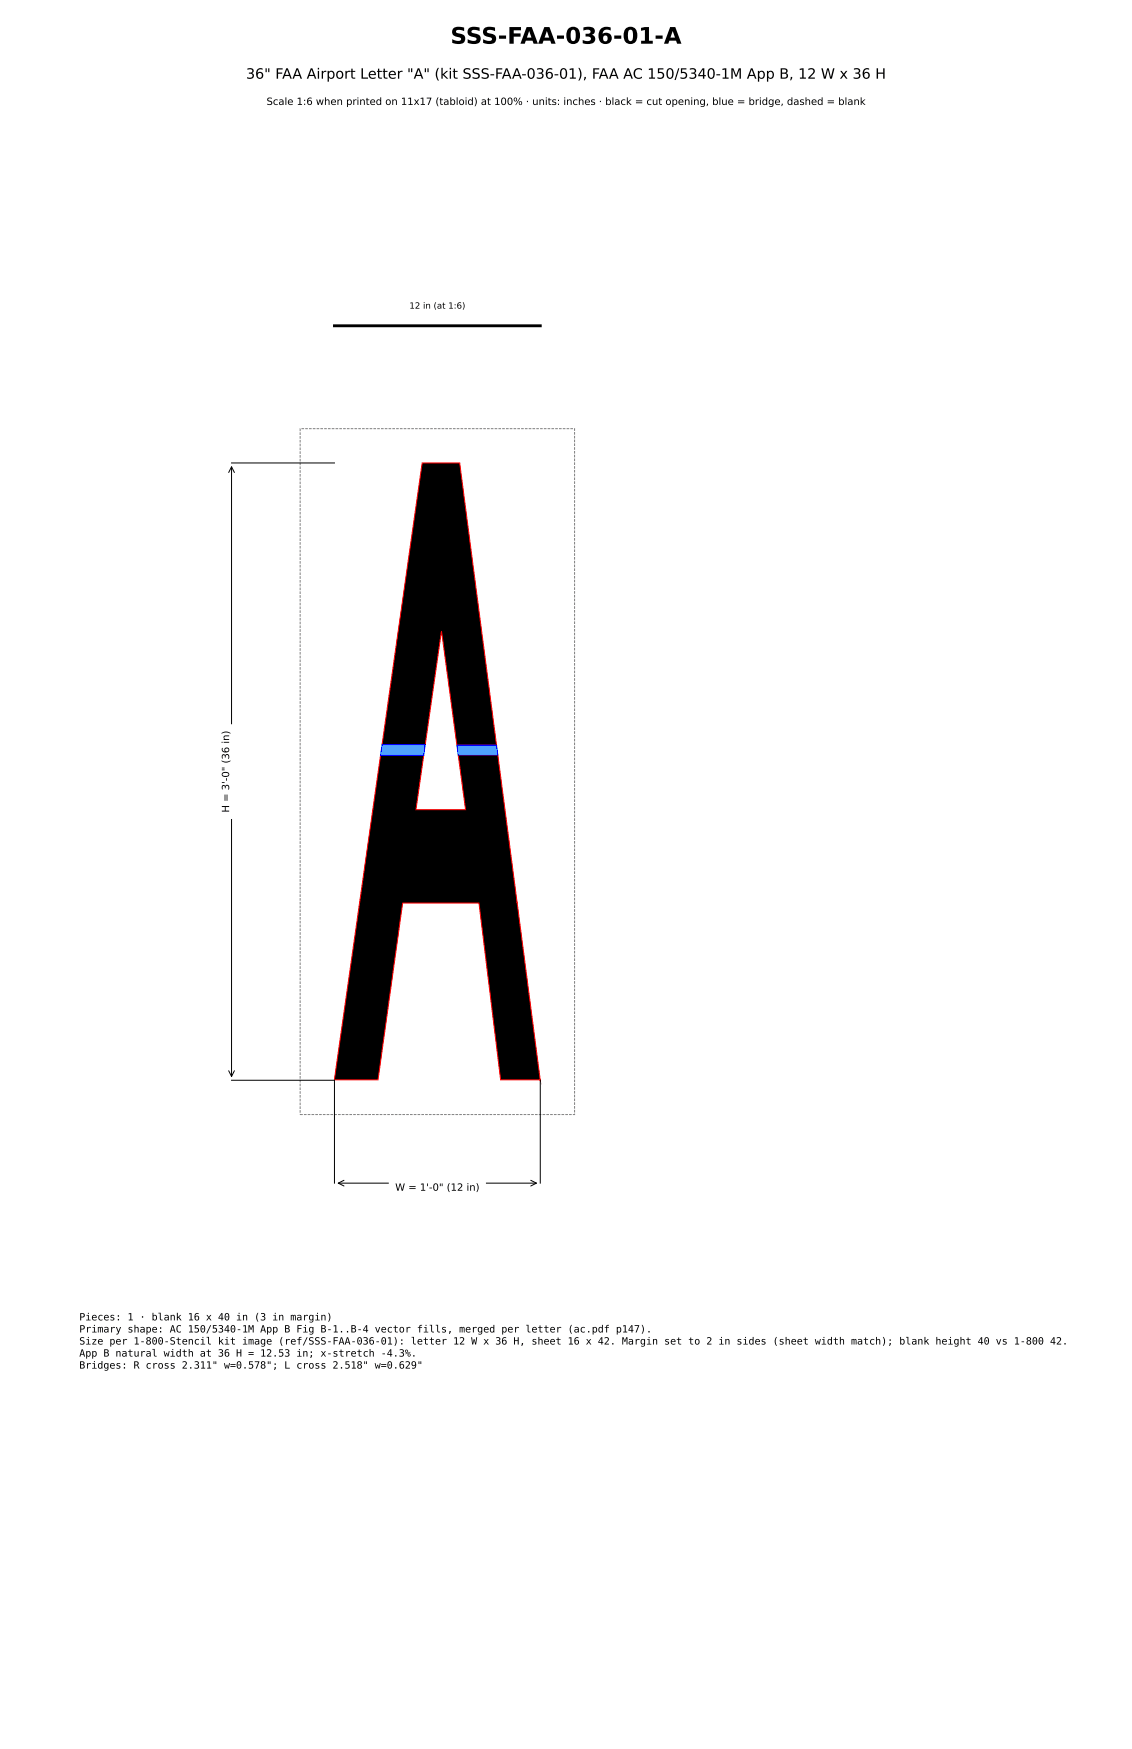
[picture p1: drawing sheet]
<svg xmlns="http://www.w3.org/2000/svg" width="279mm" height="432mm" viewBox="0 0 279 432" stroke-linecap="round" stroke-linejoin="round" font-family="sans-serif">
<defs><g id="words">
<text font-size="5.6" x="111.2" y="10.8">SSS-FAA-036-01-A</text>
<text font-size="3.5" x="60.7" y="19.4">36&quot; FAA Airport Letter &quot;A&quot; (kit SSS-FAA-036-01), FAA AC 150/5340-1M App B, 12 W x 36 H</text>
<g font-size="2.5">
<text x="65.8" y="25.9">Scale 1:6 when printed on 11x17 (tabloid) at 100% · units: inches · black = cut opening, blue = bridge, dashed = blank</text>
<text x="56.6" y="200.6" transform="rotate(-90 56.6 200.6)">H = 3'-0&quot; (36 in)</text>
<text x="97.5" y="294">W = 1'-0&quot; (12 in)</text>
<text x="19.6" y="326">Pieces: 1 · blank 16 x 40 in (3 in margin)</text>
<text x="19.6" y="329">Primary shape: AC 150/5340-1M App B Fig B-1..B-4 vector fills, merged per letter (ac.pdf p147).</text>
<text x="19.6" y="331.9">Size per 1-800-Stencil kit image (ref/SSS-FAA-036-01): letter 12 W x 36 H, sheet 16 x 42. Margin set to 2 in sides (sheet width match); blank height 40 vs 1-800 42.</text>
<text x="19.6" y="334.9">App B natural width at 36 H = 12.53 in; x-stretch -4.3%.</text>
<text x="19.6" y="337.9">Bridges: R cross 2.311&quot; w=0.578&quot;; L cross 2.518&quot; w=0.629&quot;</text>
</g>
<text font-size="2.1" x="101" y="76.2">12 in (at 1:6)</text>
</g></defs>
<path d="M74.1 105.8h67.7v169.4h-67.7z" fill="none" stroke="#808080" stroke-width=".25" stroke-dasharray=".7 .3" stroke-linecap="butt"/>
<path d="M104.2 114.3h9.3l9.1 69.7h-9.8l-3.9-28.1-3.9 27.9h-10.7zM93.9 186.5h10.7l-1.9 13.4h12.2l-1.8-13.5h9.8l10.4 80.3-9.7-.1-5.4-43.7h-18.8l-6.1 43.7h-10.8z" fill="#000" stroke="#f00" stroke-width=".25"/>
<g fill="#4fa3ff" stroke="#00f" stroke-width=".25">
<path d="M94.3 183.8h10.7l-.4 2.7h-10.7z"/>
<path d="M112.8 184h9.8l.3 2.4h-9.8z"/>
</g>
<path d="M56.4 116.7l.7-1.5 .8 1.5M57.1 115.2v150.6M57.1 114.3h25.4M56.4 264.3l.7 1.5 .8-1.5M57.1 266.7h25.4v25.4M133.3 266.7v25.4M83.5 292.1h48.9M84.9 291.4l-1.4 .7 1.4 .7M131 291.4l1.4 .7-1.4 .7" fill="none" stroke="#000" stroke-width=".25"/>
<path d="M82.5 80.4h50.8" fill="none" stroke="#000" stroke-width=".71"/>
<g fill="#fff" stroke="#fff" stroke-width=".35">
<path d="M96.1 290.7h23.7v5.3h-23.7z"/>
<path d="M53.3 179h5.3v23h-5.3z"/>
</g>
<use href="#words"/>
</svg>
